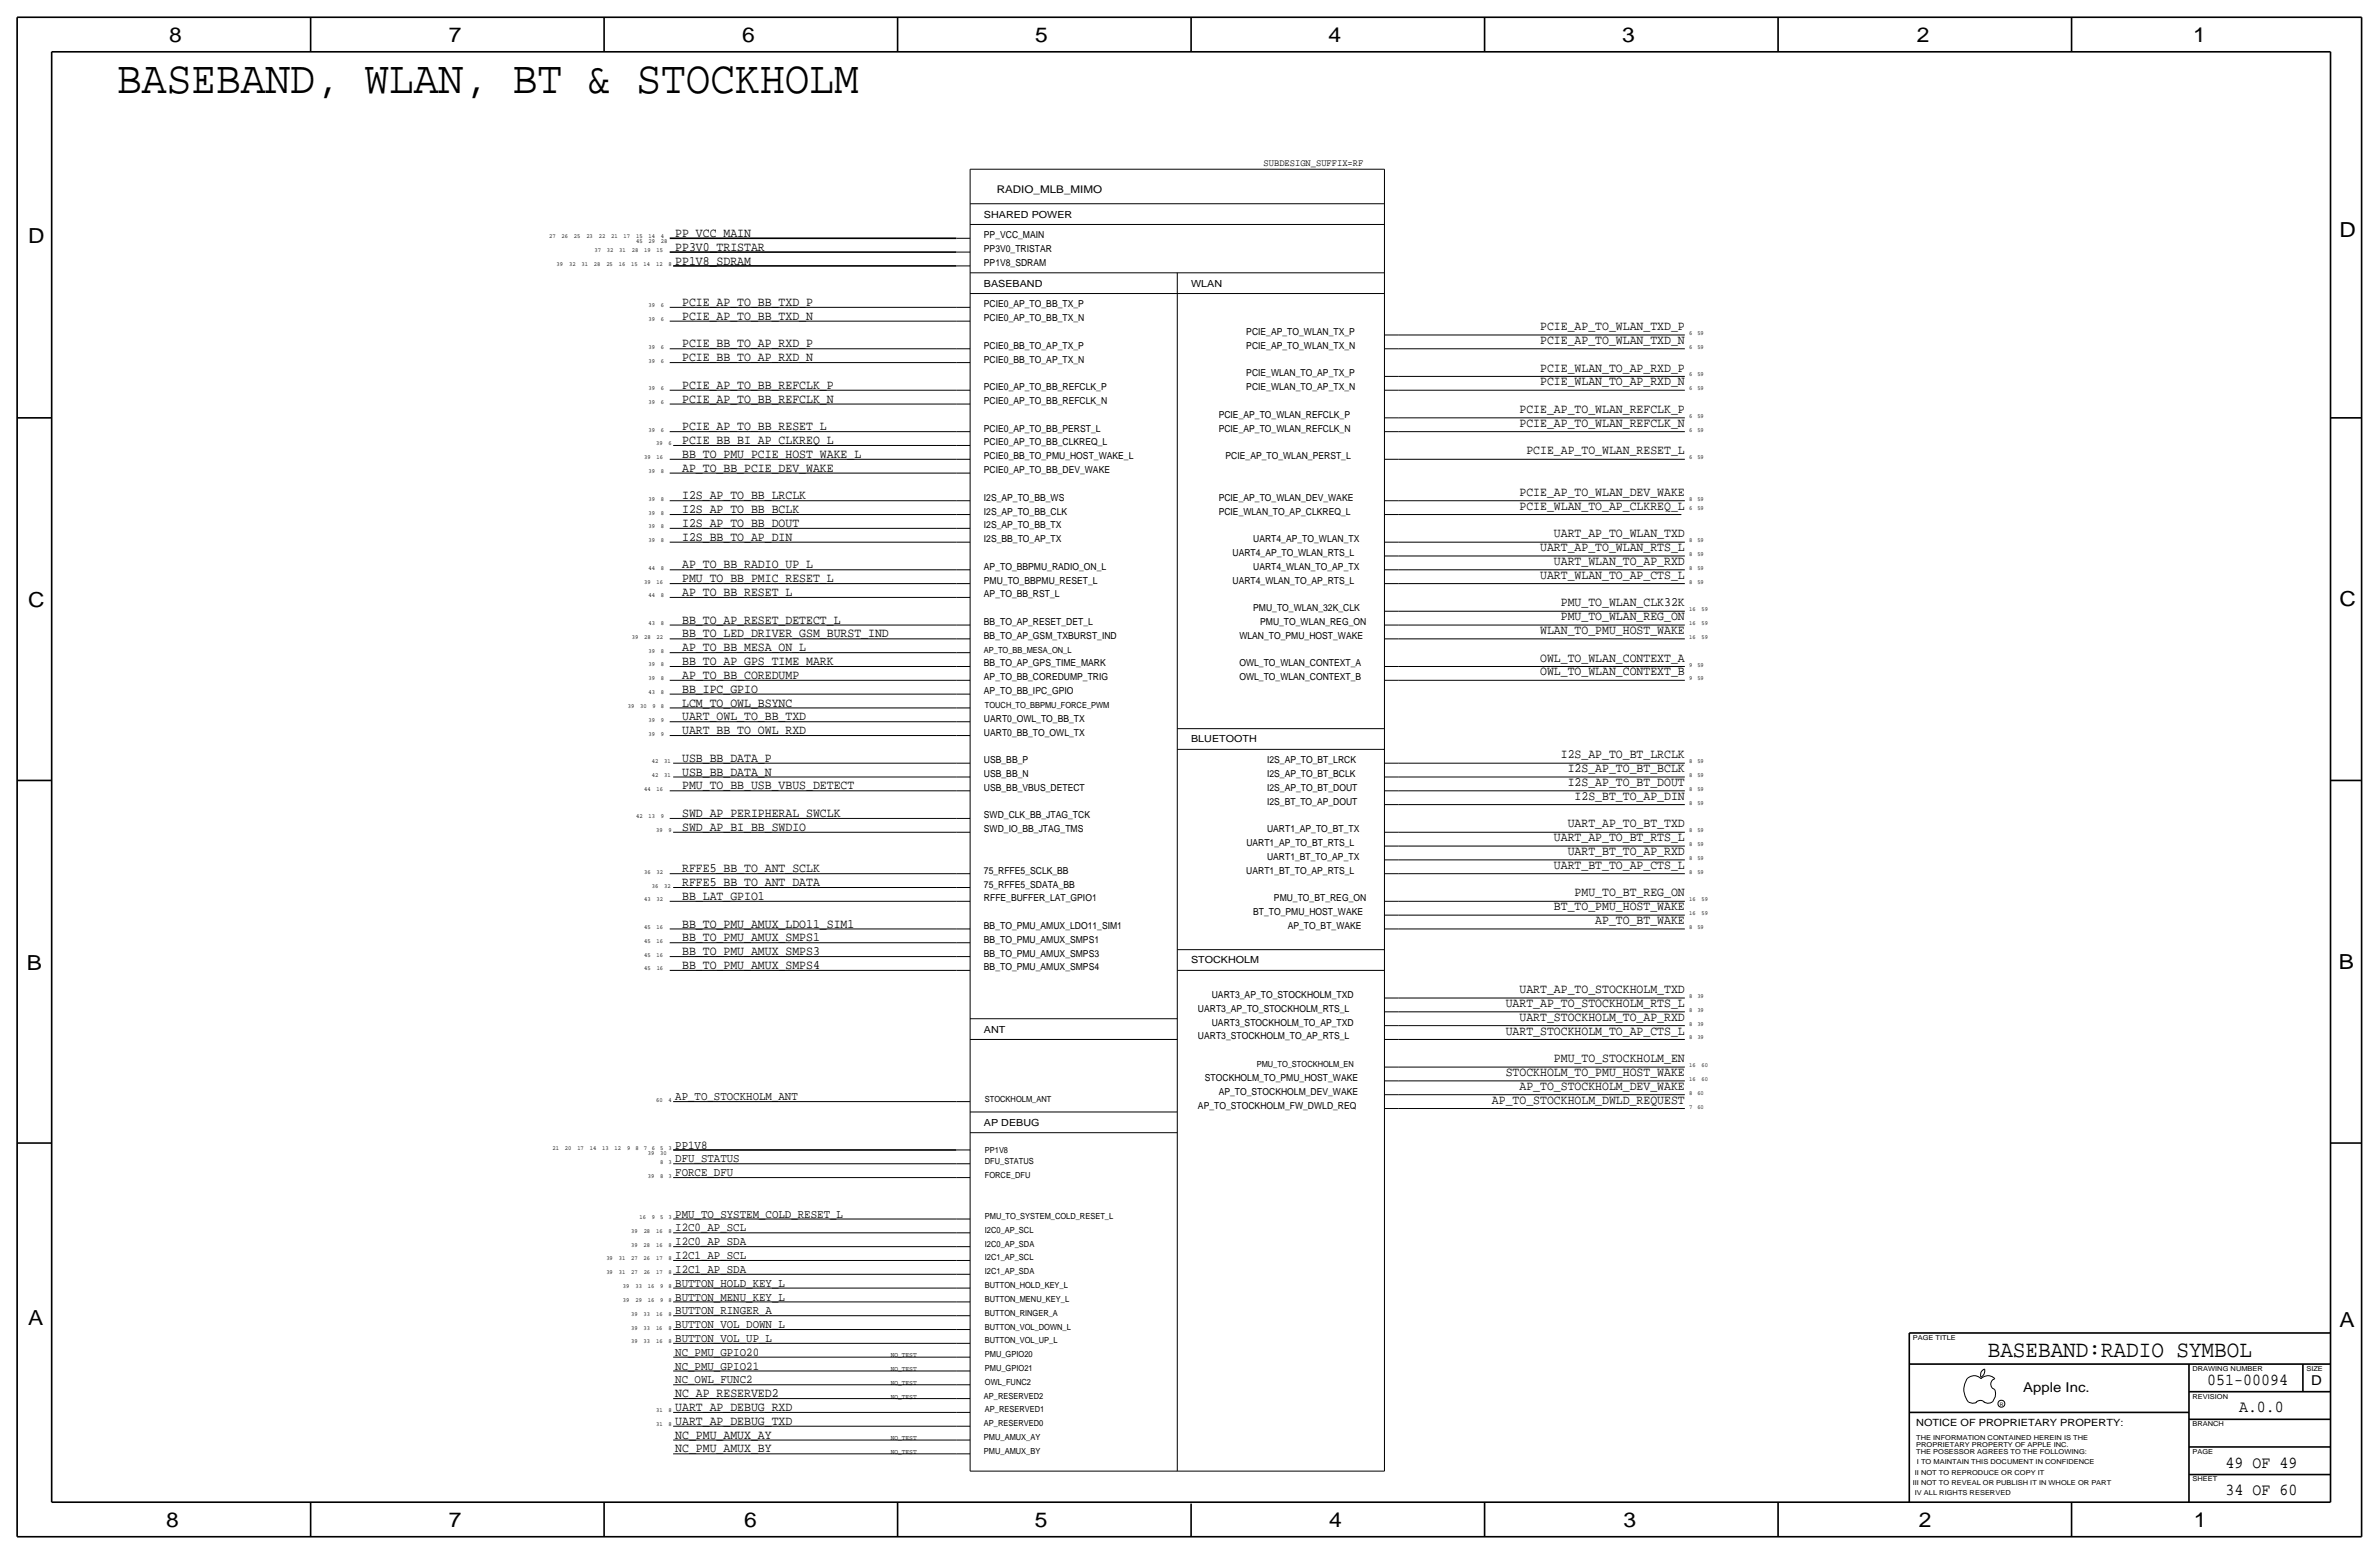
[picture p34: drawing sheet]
<svg xmlns="http://www.w3.org/2000/svg" width="875mm" height="572mm" viewBox="0 0 875 572" stroke-linecap="round" stroke-linejoin="round" font-family="sans-serif">
<defs><g id="words">
<text font-size="17" x="43.1" y="34.3">BASEBAND, WLAN, BT &amp; STOCKHOLM</text>
<text font-size="8.6" x="731.1" y="499.1">BASEBAND:RADIO SYMBOL</text>
<g font-size="7.6">
<text x="62.2" y="15.5">8</text>
<text x="165.1" y="15.5">7</text>
<text x="273" y="15.5">6</text>
<text x="380.7" y="15.5">5</text>
<text x="488.6" y="15.5">4</text>
<text x="596.6" y="15.5">3</text>
<text x="705.1" y="15.5">2</text>
<text x="806.7" y="15.5">1</text>
<text x="10.4" y="89.4">D</text>
<text x="860.5" y="87.1">D</text>
<text x="10.4" y="223.3">C</text>
<text x="860.5" y="222.8">C</text>
<text x="9.8" y="356.6">B</text>
<text x="860.3" y="356.4">B</text>
<text x="10.4" y="487.4">A</text>
<text x="860.5" y="488.2">A</text>
<text x="61.2" y="561.6">8</text>
<text x="165" y="561.6">7</text>
<text x="273.8" y="561.6">6</text>
<text x="380.7" y="561.6">5</text>
<text x="488.9" y="561.6">4</text>
<text x="597.1" y="561.6">3</text>
<text x="705.8" y="561.6">2</text>
<text x="806.9" y="561.6">1</text>
</g>
<g font-size="6.2">
<text x="811.9" y="509.3">051-00094</text>
<text x="823.6" y="519.4">A.0.0</text>
<text x="818.6" y="539.8">49 OF 49</text>
<text x="818.6" y="549.9">34 OF 60</text>
</g>
<g font-size="5">
<text x="850.1" y="509.3">D</text>
<text x="744.2" y="511.8">Apple Inc.</text>
</g>
<g font-size="4.7">
<text x="248.4" y="87.1">PP_VCC_MAIN</text>
<text x="248.4" y="92.2">PP3V0_TRISTAR</text>
<text x="248.4" y="97.3">PP1V8_SDRAM</text>
<text x="250.9" y="112.5">PCIE_AP_TO_BB_TXD_P</text>
<text x="250.9" y="117.6">PCIE_AP_TO_BB_TXD_N</text>
<text x="566.5" y="121.4">PCIE_AP_TO_WLAN_TXD_P</text>
<text x="250.9" y="127.8">PCIE_BB_TO_AP_RXD_P</text>
<text x="566.5" y="126.5">PCIE_AP_TO_WLAN_TXD_N</text>
<text x="250.9" y="132.8">PCIE_BB_TO_AP_RXD_N</text>
<text x="566.5" y="136.6">PCIE_WLAN_TO_AP_RXD_P</text>
<text x="250.9" y="143">PCIE_AP_TO_BB_REFCLK_P</text>
<text x="566.5" y="141.7">PCIE_WLAN_TO_AP_RXD_N</text>
<text x="250.9" y="148.1">PCIE_AP_TO_BB_REFCLK_N</text>
<text x="558.9" y="151.9">PCIE_AP_TO_WLAN_REFCLK_P</text>
<text x="250.9" y="158.2">PCIE_AP_TO_BB_RESET_L</text>
<text x="558.9" y="157">PCIE_AP_TO_WLAN_REFCLK_N</text>
<text x="250.9" y="163.3">PCIE_BB_BI_AP_CLKREQ_L</text>
<text x="561.4" y="167.1">PCIE_AP_TO_WLAN_RESET_L</text>
<text x="250.9" y="168.4">BB_TO_PMU_PCIE_HOST_WAKE_L</text>
<text x="250.9" y="173.5">AP_TO_BB_PCIE_DEV_WAKE</text>
<text x="250.9" y="183.6">I2S_AP_TO_BB_LRCLK</text>
<text x="558.9" y="182.4">PCIE_AP_TO_WLAN_DEV_WAKE</text>
<text x="250.9" y="188.7">I2S_AP_TO_BB_BCLK</text>
<text x="558.9" y="187.4">PCIE_WLAN_TO_AP_CLKREQ_L</text>
<text x="250.9" y="193.8">I2S_AP_TO_BB_DOUT</text>
<text x="571.5" y="197.6">UART_AP_TO_WLAN_TXD</text>
<text x="250.9" y="198.9">I2S_BB_TO_AP_DIN</text>
<text x="566.5" y="202.7">UART_AP_TO_WLAN_RTS_L</text>
<text x="250.9" y="209">AP_TO_BB_RADIO_UP_L</text>
<text x="571.5" y="207.8">UART_WLAN_TO_AP_RXD</text>
<text x="250.9" y="214.1">PMU_TO_BB_PMIC_RESET_L</text>
<text x="566.5" y="212.8">UART_WLAN_TO_AP_CTS_L</text>
<text x="250.9" y="219.2">AP_TO_BB_RESET_L</text>
<text x="574.1" y="223">PMU_TO_WLAN_CLK32K</text>
<text x="250.9" y="229.4">BB_TO_AP_RESET_DETECT_L</text>
<text x="566.5" y="233.2">WLAN_TO_PMU_HOST_WAKE</text>
<text x="574.1" y="228.1">PMU_TO_WLAN_REG_ON</text>
<text x="250.9" y="239.5">AP_TO_BB_MESA_ON_L</text>
<text x="250.9" y="234.4">BB_TO_LED_DRIVER_GSM_BURST_IND</text>
<text x="250.9" y="244.6">BB_TO_AP_GPS_TIME_MARK</text>
<text x="566.5" y="243.3">OWL_TO_WLAN_CONTEXT_A</text>
<text x="250.9" y="249.7">AP_TO_BB_COREDUMP</text>
<text x="566.5" y="248.4">OWL_TO_WLAN_CONTEXT_B</text>
<text x="250.9" y="254.8">BB_IPC_GPIO</text>
<text x="250.9" y="259.8">LCM_TO_OWL_BSYNC</text>
<text x="250.9" y="264.9">UART_OWL_TO_BB_TXD</text>
<text x="250.9" y="270">UART_BB_TO_OWL_RXD</text>
<text x="250.9" y="280.2">USB_BB_DATA_P</text>
<text x="574.1" y="278.9">I2S_AP_TO_BT_LRCLK</text>
<text x="250.9" y="285.2">USB_BB_DATA_N</text>
<text x="576.6" y="284">I2S_AP_TO_BT_BCLK</text>
<text x="250.9" y="290.3">PMU_TO_BB_USB_VBUS_DETECT</text>
<text x="576.6" y="289">I2S_AP_TO_BT_DOUT</text>
<text x="579.2" y="294.1">I2S_BT_TO_AP_DIN</text>
<text x="250.9" y="300.5">SWD_AP_PERIPHERAL_SWCLK</text>
<text x="250.9" y="305.6">SWD_AP_BI_BB_SWDIO</text>
<text x="576.6" y="304.3">UART_AP_TO_BT_TXD</text>
<text x="571.5" y="309.4">UART_AP_TO_BT_RTS_L</text>
<text x="576.6" y="314.4">UART_BT_TO_AP_RXD</text>
<text x="250.9" y="320.8">RFFE5_BB_TO_ANT_SCLK</text>
<text x="571.5" y="319.5">UART_BT_TO_AP_CTS_L</text>
<text x="250.9" y="325.9">RFFE5_BB_TO_ANT_DATA</text>
<text x="579.2" y="329.7">PMU_TO_BT_REG_ON</text>
<text x="250.9" y="331">BB_LAT_GPIO1</text>
<text x="571.5" y="334.8">BT_TO_PMU_HOST_WAKE</text>
<text x="250.9" y="341.1">BB_TO_PMU_AMUX_LDO11_SIM1</text>
<text x="586.8" y="339.8">AP_TO_BT_WAKE</text>
<text x="250.9" y="346.2">BB_TO_PMU_AMUX_SMPS1</text>
<text x="250.9" y="351.3">BB_TO_PMU_AMUX_SMPS3</text>
<text x="250.9" y="356.4">BB_TO_PMU_AMUX_SMPS4</text>
<text x="558.9" y="365.2">UART_AP_TO_STOCKHOLM_TXD</text>
<text x="553.8" y="370.3">UART_AP_TO_STOCKHOLM_RTS_L</text>
<text x="558.9" y="375.4">UART_STOCKHOLM_TO_AP_RXD</text>
<text x="553.8" y="380.5">UART_STOCKHOLM_TO_AP_CTS_L</text>
<text x="553.8" y="395.7">STOCKHOLM_TO_PMU_HOST_WAKE</text>
<text x="571.5" y="390.6">PMU_TO_STOCKHOLM_EN</text>
<text x="558.9" y="400.8">AP_TO_STOCKHOLM_DEV_WAKE</text>
<text x="548.7" y="405.9">AP_TO_STOCKHOLM_DWLD_REQUEST</text>
<text x="248.4" y="513.8">NC_AP_RESERVED2</text>
<text x="248.4" y="518.9">UART_AP_DEBUG_RXD</text>
<text x="248.4" y="524">UART_AP_DEBUG_TXD</text>
<text x="248.4" y="529.1">NC_PMU_AMUX_AY</text>
<text x="248.4" y="534.2">NC_PMU_AMUX_BY</text>
</g>
<g font-size="4.4">
<text x="248.4" y="404.6">AP_TO_STOCKHOLM_ANT</text>
<text x="248.4" y="422.4">PP1V8</text>
<text x="248.4" y="427.5">DFU_STATUS</text>
<text x="248.4" y="432.6">FORCE_DFU</text>
<text x="248.4" y="447.8">PMU_TO_SYSTEM_COLD_RESET_L</text>
<text x="248.4" y="452.9">I2C0_AP_SCL</text>
<text x="248.4" y="458">I2C0_AP_SDA</text>
<text x="248.4" y="463">I2C1_AP_SCL</text>
<text x="248.4" y="468.1">I2C1_AP_SDA</text>
<text x="248.4" y="473.2">BUTTON_HOLD_KEY_L</text>
<text x="248.4" y="478.3">BUTTON_MENU_KEY_L</text>
<text x="248.4" y="483.4">BUTTON_RINGER_A</text>
<text x="248.4" y="488.4">BUTTON_VOL_DOWN_L</text>
<text x="248.4" y="493.5">BUTTON_VOL_UP_L</text>
<text x="248.4" y="503.7">NC_PMU_GPIO21</text>
<text x="248.4" y="498.6">NC_PMU_GPIO20</text>
<text x="248.4" y="508.8">NC_OWL_FUNC2</text>
</g>
<text font-size="3.9" x="366.6" y="71.1">RADIO_MLB_MIMO</text>
<text font-size="3.7" x="704.8" y="524.5">NOTICE OF PROPRIETARY PROPERTY:</text>
<g font-size="3.6">
<text x="464.8" y="61">SUBDESIGN_SUFFIX=RF</text>
<text x="361.9" y="80">SHARED POWER</text>
<text x="361.9" y="105.4">BASEBAND</text>
<text x="438.1" y="105.4">WLAN</text>
<text x="438.1" y="273.1">BLUETOOTH</text>
<text x="438.1" y="354.3">STOCKHOLM</text>
<text x="361.9" y="379.7">ANT</text>
<text x="361.9" y="414">AP DEBUG</text>
</g>
<g font-size="3.5">
<text x="361.9" y="87.6">PP_VCC_MAIN</text>
<text x="361.9" y="92.7">PP3V0_TRISTAR</text>
<text x="361.9" y="97.8">PP1V8_SDRAM</text>
<text x="361.9" y="113">PCIE0_AP_TO_BB_TX_P</text>
<text x="361.9" y="118.1">PCIE0_AP_TO_BB_TX_N</text>
<text x="458.4" y="123.2">PCIE_AP_TO_WLAN_TX_P</text>
<text x="361.9" y="128.3">PCIE0_BB_TO_AP_TX_P</text>
<text x="458.4" y="128.3">PCIE_AP_TO_WLAN_TX_N</text>
<text x="361.9" y="133.4">PCIE0_BB_TO_AP_TX_N</text>
<text x="361.9" y="143.5">PCIE0_AP_TO_BB_REFCLK_P</text>
<text x="458.4" y="138.4">PCIE_WLAN_TO_AP_TX_P</text>
<text x="458.4" y="143.5">PCIE_WLAN_TO_AP_TX_N</text>
<text x="361.9" y="148.6">PCIE0_AP_TO_BB_REFCLK_N</text>
<text x="448.3" y="153.7">PCIE_AP_TO_WLAN_REFCLK_P</text>
<text x="361.9" y="158.8">PCIE0_AP_TO_BB_PERST_L</text>
<text x="448.3" y="158.7">PCIE_AP_TO_WLAN_REFCLK_N</text>
<text x="361.9" y="163.8">PCIE0_AP_TO_BB_CLKREQ_L</text>
<text x="361.9" y="168.9">PCIE0_BB_TO_PMU_HOST_WAKE_L</text>
<text x="361.9" y="174">PCIE0_AP_TO_BB_DEV_WAKE</text>
<text x="450.8" y="168.9">PCIE_AP_TO_WLAN_PERST_L</text>
<text x="361.9" y="184.2">I2S_AP_TO_BB_WS</text>
<text x="448.3" y="184.1">PCIE_AP_TO_WLAN_DEV_WAKE</text>
<text x="361.9" y="189.2">I2S_AP_TO_BB_CLK</text>
<text x="448.3" y="189.2">PCIE_WLAN_TO_AP_CLKREQ_L</text>
<text x="361.9" y="194.3">I2S_AP_TO_BB_TX</text>
<text x="361.9" y="199.4">I2S_BB_TO_AP_TX</text>
<text x="461" y="199.4">UART4_AP_TO_WLAN_TX</text>
<text x="361.9" y="209.6">AP_TO_BBPMU_RADIO_ON_L</text>
<text x="453.3" y="204.5">UART4_AP_TO_WLAN_RTS_L</text>
<text x="461" y="209.6">UART4_WLAN_TO_AP_TX</text>
<text x="361.9" y="214.6">PMU_TO_BBPMU_RESET_L</text>
<text x="453.3" y="214.6">UART4_WLAN_TO_AP_RTS_L</text>
<text x="361.9" y="219.7">AP_TO_BB_RST_L</text>
<text x="461" y="224.8">PMU_TO_WLAN_32K_CLK</text>
<text x="361.9" y="229.9">BB_TO_AP_RESET_DET_L</text>
<text x="463.5" y="229.9">PMU_TO_WLAN_REG_ON</text>
<text x="361.9" y="235">BB_TO_AP_GSM_TXBURST_IND</text>
<text x="455.9" y="235">WLAN_TO_PMU_HOST_WAKE</text>
<text x="361.9" y="245.1">BB_TO_AP_GPS_TIME_MARK</text>
<text x="455.9" y="245.1">OWL_TO_WLAN_CONTEXT_A</text>
<text x="361.9" y="250.2">AP_TO_BB_COREDUMP_TRIG</text>
<text x="455.9" y="250.2">OWL_TO_WLAN_CONTEXT_B</text>
<text x="361.9" y="255.3">AP_TO_BB_IPC_GPIO</text>
<text x="361.9" y="265.4">UART0_OWL_TO_BB_TX</text>
<text x="361.9" y="270.5">UART0_BB_TO_OWL_TX</text>
<text x="361.9" y="280.7">USB_BB_P</text>
<text x="466" y="280.7">I2S_AP_TO_BT_LRCK</text>
<text x="361.9" y="285.8">USB_BB_N</text>
<text x="466" y="285.8">I2S_AP_TO_BT_BCLK</text>
<text x="361.9" y="290.8">USB_BB_VBUS_DETECT</text>
<text x="466" y="290.8">I2S_AP_TO_BT_DOUT</text>
<text x="466" y="295.9">I2S_BT_TO_AP_DOUT</text>
<text x="361.9" y="301">SWD_CLK_BB_JTAG_TCK</text>
<text x="361.9" y="306.1">SWD_IO_BB_JTAG_TMS</text>
<text x="458.4" y="311.1">UART1_AP_TO_BT_RTS_L</text>
<text x="466" y="306.1">UART1_AP_TO_BT_TX</text>
<text x="466" y="316.2">UART1_BT_TO_AP_TX</text>
<text x="361.9" y="321.3">75_RFFE5_SCLK_BB</text>
<text x="458.4" y="321.3">UART1_BT_TO_AP_RTS_L</text>
<text x="361.9" y="326.4">75_RFFE5_SDATA_BB</text>
<text x="361.9" y="331.5">RFFE_BUFFER_LAT_GPIO1</text>
<text x="468.6" y="331.5">PMU_TO_BT_REG_ON</text>
<text x="361.9" y="341.6">BB_TO_PMU_AMUX_LDO11_SIM1</text>
<text x="461" y="336.6">BT_TO_PMU_HOST_WAKE</text>
<text x="473.7" y="341.6">AP_TO_BT_WAKE</text>
<text x="361.9" y="346.7">BB_TO_PMU_AMUX_SMPS1</text>
<text x="361.9" y="351.8">BB_TO_PMU_AMUX_SMPS3</text>
<text x="361.9" y="356.9">BB_TO_PMU_AMUX_SMPS4</text>
<text x="445.7" y="367">UART3_AP_TO_STOCKHOLM_TXD</text>
<text x="440.6" y="372.1">UART3_AP_TO_STOCKHOLM_RTS_L</text>
<text x="445.7" y="377.2">UART3_STOCKHOLM_TO_AP_TXD</text>
<text x="440.6" y="382.3">UART3_STOCKHOLM_TO_AP_RTS_L</text>
<text x="443.2" y="397.5">STOCKHOLM_TO_PMU_HOST_WAKE</text>
<text x="440.6" y="407.7">AP_TO_STOCKHOLM_FW_DWLD_REQ</text>
<text x="448.3" y="402.6">AP_TO_STOCKHOLM_DEV_WAKE</text>
</g>
<g font-size="3.1">
<text x="361.9" y="240">AP_TO_BB_MESA_ON_L</text>
<text x="362.3" y="260.3">TOUCH_TO_BBPMU_FORCE_PWM</text>
<text x="462.2" y="392.4">PMU_TO_STOCKHOLM_EN</text>
<text x="362.3" y="405.1">STOCKHOLM_ANT</text>
<text x="362.3" y="424.2">PP1V8</text>
<text x="362.3" y="428">DFU_STATUS</text>
<text x="362.3" y="433.1">FORCE_DFU</text>
<text x="362.3" y="448.3">PMU_TO_SYSTEM_COLD_RESET_L</text>
<text x="362.3" y="453.4">I2C0_AP_SCL</text>
<text x="362.3" y="458.5">I2C0_AP_SDA</text>
<text x="362.3" y="463.5">I2C1_AP_SCL</text>
<text x="362.3" y="468.6">I2C1_AP_SDA</text>
<text x="362.3" y="473.7">BUTTON_HOLD_KEY_L</text>
<text x="362.3" y="478.8">BUTTON_MENU_KEY_L</text>
<text x="362.3" y="483.9">BUTTON_RINGER_A</text>
<text x="362.3" y="488.9">BUTTON_VOL_DOWN_L</text>
<text x="362.3" y="494">BUTTON_VOL_UP_L</text>
<text x="362.3" y="499.1">PMU_GPIO20</text>
<text x="362.3" y="504.2">PMU_GPIO21</text>
<text x="362.3" y="509.3">OWL_FUNC2</text>
<text x="361.9" y="514.4">AP_RESERVED2</text>
<text x="362.3" y="519.4">AP_RESERVED1</text>
<text x="361.9" y="524.5">AP_RESERVED0</text>
<text x="361.9" y="529.6">PMU_AMUX_AY</text>
<text x="361.9" y="534.7">PMU_AMUX_BY</text>
</g>
<g font-size="2.6">
<text x="327.6" y="499.1">NO_TEST</text>
<text x="327.6" y="504.2">NO_TEST</text>
<text x="327.6" y="509.3">NO_TEST</text>
<text x="327.6" y="514.4">NO_TEST</text>
<text x="327.6" y="529.6">NO_TEST</text>
<text x="327.6" y="534.7">NO_TEST</text>
</g>
<g font-size="2.5">
<text x="703.5" y="492.8">PAGE TITLE</text>
<text x="806.4" y="504.2">DRAWING NUMBER</text>
<text x="848.3" y="504.2">SIZE</text>
<text x="806.4" y="514.4">REVISION</text>
<text x="806.4" y="524.5">BRANCH</text>
<text x="704.8" y="532.1">PROPRIETARY PROPERTY OF APPLE INC.</text>
<text x="704.8" y="529.6">THE INFORMATION CONTAINED HEREIN IS THE</text>
<text x="704.8" y="534.7">THE POSESSOR AGREES TO THE FOLLOWING:</text>
<text x="705.1" y="538.5">I TO MAINTAIN THIS DOCUMENT IN CONFIDENCE</text>
<text x="806.4" y="534.7">PAGE</text>
<text x="704.3" y="542.3">II NOT TO REPRODUCE OR COPY IT</text>
<text x="806.4" y="544.8">SHEET</text>
<text x="703.5" y="546.1">III NOT TO REVEAL OR PUBLISH IT IN WHOLE OR PART</text>
<text x="704.3" y="549.9">IV ALL RIGHTS RESERVED</text>
</g>
<g font-size="2.3">
<text x="202" y="87.6">27</text>
<text x="206.5" y="87.6">26</text>
<text x="211.1" y="87.6">25</text>
<text x="215.7" y="87.6">23</text>
<text x="220.2" y="87.6">22</text>
<text x="224.8" y="87.6">21</text>
<text x="229.4" y="87.6">17</text>
<text x="234" y="89.5">45</text>
<text x="234" y="87.6">15</text>
<text x="238.5" y="89.5">29</text>
<text x="238.5" y="87.6">14</text>
<text x="243.1" y="89.5">28</text>
<text x="243.1" y="87.6">4</text>
<text x="218.7" y="92.7">37</text>
<text x="223.2" y="92.7">32</text>
<text x="227.8" y="92.7">31</text>
<text x="232.4" y="92.7">28</text>
<text x="236.9" y="92.7">19</text>
<text x="241.5" y="92.7">15</text>
<text x="204.7" y="97.8">39</text>
<text x="209.3" y="97.8">32</text>
<text x="213.9" y="97.8">31</text>
<text x="218.5" y="97.8">28</text>
<text x="223" y="97.8">25</text>
<text x="227.6" y="97.8">16</text>
<text x="232.2" y="97.8">15</text>
<text x="236.7" y="97.8">14</text>
<text x="241.3" y="97.8">12</text>
<text x="245.9" y="97.8">8</text>
<text x="238.5" y="113">39</text>
<text x="243.1" y="113">6</text>
<text x="238.5" y="118.1">39</text>
<text x="243.1" y="118.1">6</text>
<text x="621.3" y="123.2">6</text>
<text x="624.3" y="123.2">59</text>
<text x="238.5" y="128.3">39</text>
<text x="243.1" y="128.3">6</text>
<text x="621.3" y="128.3">6</text>
<text x="624.3" y="128.3">59</text>
<text x="238.5" y="133.3">39</text>
<text x="243.1" y="133.3">6</text>
<text x="238.5" y="143.5">39</text>
<text x="243.1" y="143.5">6</text>
<text x="621.3" y="143.5">6</text>
<text x="621.3" y="138.4">6</text>
<text x="624.3" y="143.5">59</text>
<text x="624.3" y="138.4">59</text>
<text x="238.5" y="148.6">39</text>
<text x="243.1" y="148.6">6</text>
<text x="621.3" y="153.7">6</text>
<text x="624.3" y="153.7">59</text>
<text x="238.5" y="158.7">39</text>
<text x="243.1" y="158.7">6</text>
<text x="621.3" y="158.8">6</text>
<text x="624.3" y="158.8">59</text>
<text x="241.3" y="163.8">39</text>
<text x="245.9" y="163.8">6</text>
<text x="236.9" y="168.9">39</text>
<text x="238.5" y="174">39</text>
<text x="241.5" y="168.9">16</text>
<text x="243.1" y="174">8</text>
<text x="621.3" y="168.9">6</text>
<text x="624.3" y="168.9">59</text>
<text x="238.5" y="184.1">39</text>
<text x="243.1" y="184.1">8</text>
<text x="621.3" y="184.2">8</text>
<text x="624.3" y="184.2">59</text>
<text x="238.5" y="189.2">39</text>
<text x="243.1" y="189.2">8</text>
<text x="621.3" y="187.5">6</text>
<text x="624.3" y="187.5">59</text>
<text x="238.5" y="194.3">39</text>
<text x="243.1" y="194.3">8</text>
<text x="238.5" y="199.4">39</text>
<text x="243.1" y="199.4">8</text>
<text x="621.3" y="199.4">8</text>
<text x="624.3" y="199.4">59</text>
<text x="238.5" y="209.6">44</text>
<text x="243.1" y="209.6">8</text>
<text x="621.3" y="209.6">8</text>
<text x="621.3" y="204.5">8</text>
<text x="624.3" y="209.6">59</text>
<text x="624.3" y="204.5">59</text>
<text x="237" y="214.6">39</text>
<text x="241.5" y="214.6">16</text>
<text x="621.3" y="214.6">8</text>
<text x="624.3" y="214.6">59</text>
<text x="238.5" y="219.7">44</text>
<text x="243.1" y="219.7">8</text>
<text x="621.3" y="224.8">16</text>
<text x="625.8" y="224.8">59</text>
<text x="238.5" y="229.9">43</text>
<text x="243.1" y="229.9">8</text>
<text x="621.3" y="229.9">16</text>
<text x="625.8" y="229.9">59</text>
<text x="232.4" y="234.9">39</text>
<text x="236.9" y="234.9">28</text>
<text x="241.5" y="234.9">22</text>
<text x="621.3" y="235">16</text>
<text x="625.8" y="235">59</text>
<text x="238.5" y="240">39</text>
<text x="238.5" y="245.1">39</text>
<text x="243.1" y="240">8</text>
<text x="243.1" y="245.1">8</text>
<text x="621.3" y="245.1">9</text>
<text x="624.3" y="245.1">59</text>
<text x="238.5" y="250.2">39</text>
<text x="243.1" y="250.2">8</text>
<text x="621.3" y="250.2">9</text>
<text x="624.3" y="250.2">59</text>
<text x="238.5" y="255.3">43</text>
<text x="243.1" y="255.3">8</text>
<text x="230.9" y="260.3">39</text>
<text x="235.5" y="260.3">30</text>
<text x="240" y="260.3">9</text>
<text x="243.1" y="260.3">8</text>
<text x="238.5" y="265.4">39</text>
<text x="243.1" y="265.4">9</text>
<text x="238.5" y="270.5">39</text>
<text x="243.1" y="270.5">9</text>
<text x="239.8" y="280.7">42</text>
<text x="244.3" y="280.7">31</text>
<text x="621.3" y="280.7">8</text>
<text x="624.3" y="280.7">59</text>
<text x="239.7" y="285.7">42</text>
<text x="244.3" y="285.7">31</text>
<text x="621.3" y="285.8">8</text>
<text x="624.3" y="285.8">59</text>
<text x="237" y="290.8">44</text>
<text x="241.5" y="290.8">16</text>
<text x="621.3" y="290.8">8</text>
<text x="624.3" y="290.8">59</text>
<text x="621.3" y="295.9">8</text>
<text x="624.3" y="295.9">59</text>
<text x="234" y="301">42</text>
<text x="238.5" y="301">13</text>
<text x="243.1" y="301">9</text>
<text x="241.3" y="306.1">39</text>
<text x="245.9" y="306.1">9</text>
<text x="621.3" y="306.1">8</text>
<text x="621.3" y="311.2">8</text>
<text x="624.3" y="306.1">59</text>
<text x="624.3" y="311.2">59</text>
<text x="621.3" y="316.2">8</text>
<text x="624.3" y="316.2">59</text>
<text x="237" y="321.3">36</text>
<text x="241.5" y="321.3">32</text>
<text x="621.3" y="321.3">8</text>
<text x="624.3" y="321.3">59</text>
<text x="239.7" y="326.4">36</text>
<text x="244.3" y="326.4">32</text>
<text x="236.9" y="331.5">43</text>
<text x="241.5" y="331.5">32</text>
<text x="621.3" y="331.5">16</text>
<text x="625.8" y="331.5">59</text>
<text x="237" y="341.6">45</text>
<text x="241.5" y="341.6">16</text>
<text x="621.3" y="336.6">16</text>
<text x="621.3" y="341.6">8</text>
<text x="624.3" y="341.6">59</text>
<text x="625.8" y="336.6">59</text>
<text x="237" y="346.7">45</text>
<text x="241.5" y="346.7">16</text>
<text x="237" y="351.8">45</text>
<text x="241.5" y="351.8">16</text>
<text x="237" y="356.9">45</text>
<text x="241.5" y="356.9">16</text>
<text x="621.3" y="367">8</text>
<text x="624.3" y="367">39</text>
<text x="621.3" y="377.2">8</text>
<text x="621.3" y="372.1">8</text>
<text x="624.3" y="377.2">39</text>
<text x="624.3" y="372.1">39</text>
<text x="621.3" y="382.3">8</text>
<text x="624.3" y="382.3">39</text>
<text x="621.3" y="392.4">16</text>
<text x="625.8" y="392.4">60</text>
<text x="621.3" y="397.5">16</text>
<text x="625.8" y="397.5">60</text>
<text x="241.3" y="405.1">60</text>
<text x="245.9" y="405.1">4</text>
<text x="621.3" y="407.7">7</text>
<text x="621.3" y="402.6">8</text>
<text x="624.3" y="407.7">60</text>
<text x="624.3" y="402.6">60</text>
<text x="203.2" y="422.9">21</text>
<text x="207.8" y="422.9">20</text>
<text x="212.4" y="422.9">17</text>
<text x="216.9" y="422.9">14</text>
<text x="221.5" y="422.9">13</text>
<text x="226.1" y="422.9">12</text>
<text x="230.7" y="422.9">9</text>
<text x="233.7" y="422.9">8</text>
<text x="236.8" y="422.9">7</text>
<text x="238.3" y="424.7">39</text>
<text x="239.8" y="422.9">6</text>
<text x="242.8" y="424.7">30</text>
<text x="242.8" y="422.9">5</text>
<text x="245.9" y="422.9">3</text>
<text x="242.8" y="428">8</text>
<text x="245.9" y="428">3</text>
<text x="238.3" y="433.1">39</text>
<text x="242.8" y="433.1">8</text>
<text x="245.9" y="433.1">3</text>
<text x="235.2" y="448.3">16</text>
<text x="239.8" y="448.3">9</text>
<text x="242.8" y="448.3">5</text>
<text x="245.9" y="448.3">3</text>
<text x="232.2" y="453.4">39</text>
<text x="236.8" y="453.4">28</text>
<text x="241.3" y="453.4">16</text>
<text x="245.9" y="453.4">8</text>
<text x="232.2" y="458.5">39</text>
<text x="236.7" y="458.5">28</text>
<text x="241.3" y="458.5">16</text>
<text x="245.9" y="458.5">8</text>
<text x="223" y="463.5">39</text>
<text x="227.6" y="463.5">31</text>
<text x="232.2" y="463.5">27</text>
<text x="236.7" y="463.5">26</text>
<text x="241.3" y="463.5">17</text>
<text x="245.9" y="463.5">8</text>
<text x="223" y="468.6">39</text>
<text x="227.6" y="468.6">31</text>
<text x="229.1" y="473.7">39</text>
<text x="232.2" y="468.6">27</text>
<text x="233.7" y="473.7">33</text>
<text x="236.8" y="468.6">26</text>
<text x="238.3" y="473.7">16</text>
<text x="241.3" y="468.6">17</text>
<text x="242.9" y="473.7">9</text>
<text x="245.9" y="468.6">8</text>
<text x="245.9" y="473.7">8</text>
<text x="229.1" y="478.8">39</text>
<text x="233.7" y="478.8">29</text>
<text x="238.3" y="478.8">16</text>
<text x="242.9" y="478.8">9</text>
<text x="245.9" y="478.8">8</text>
<text x="232.2" y="483.9">39</text>
<text x="236.7" y="483.9">33</text>
<text x="241.3" y="483.9">16</text>
<text x="245.9" y="483.9">8</text>
<text x="232.2" y="488.9">39</text>
<text x="236.7" y="488.9">33</text>
<text x="241.3" y="488.9">16</text>
<text x="245.9" y="488.9">8</text>
<text x="232.2" y="494">39</text>
<text x="236.7" y="494">33</text>
<text x="241.3" y="494">16</text>
<text x="245.9" y="494">8</text>
<text x="241.3" y="519.4">31</text>
<text x="245.9" y="519.4">8</text>
<text x="241.3" y="524.5">31</text>
<text x="245.9" y="524.5">8</text>
</g>
<text font-size="1.8" x="735.5" y="516.9">R</text>
</g></defs>
<g fill="none" stroke="#000" stroke-width=".37">
<path d="M356.8 62.2h152.4zM356.8 74.9h152.4zM356.8 62.2v478.8zM509.2 62.2v478.8zM351.7 92.7h5.1zM351.7 87.6h5.1zM351.7 97.8h5.1zM356.8 82.6h152.4zM246.3 113h105.4zM246.3 118.1h105.4zM351.7 113h5.1zM351.7 118.1h5.1z"/>
<path d="M356.8 108h152.4zM356.8 100.3h152.4zM433 100.3v440.7zM246.3 128.3h105.4zM246.3 133.4h105.4zM351.7 128.3h5.1zM351.7 133.4h5.1zM509.2 128.3h5.1zM509.2 123.2h5.1zM509.2 138.4h5.1zM514.3 123.2h105.4zM514.3 128.3h105.4z"/>
<path d="M514.3 138.4h105.4zM246.3 143.5h105.4zM246.3 148.6h105.4zM246.3 158.8h105.4zM351.7 158.8h5.1zM351.7 148.6h5.1zM351.7 143.5h5.1zM509.2 158.8h5.1zM509.2 143.5h5.1zM509.2 153.7h5.1zM514.3 153.7h105.4zM514.3 158.8h105.4z"/>
<path d="M514.3 143.5h105.4zM246.3 174h105.4zM246.3 168.9h105.4zM247.6 163.8h104.1zM351.7 174h5.1zM351.7 163.8h5.1zM351.7 168.9h5.1zM509.2 168.9h5.1zM514.3 168.9h105.4zM246.3 194.3h105.4zM246.3 189.2h105.4zM246.3 184.2h105.4z"/>
<path d="M246.3 199.4h105.4zM351.7 199.4h5.1zM351.7 194.3h5.1zM351.7 189.2h5.1zM351.7 184.2h5.1zM509.2 199.4h5.1zM509.2 184.2h5.1zM509.2 189.2h5.1zM514.3 184.2h105.4zM514.3 189.2h104.1zM514.3 199.4h105.4zM246.3 214.6h105.4z"/>
<path d="M246.3 209.6h105.4zM246.3 219.7h105.4zM351.7 214.6h5.1zM351.7 219.7h5.1zM351.7 209.6h5.1zM509.2 214.6h5.1zM509.2 209.6h5.1zM509.2 204.5h5.1zM514.3 204.5h105.4zM514.3 209.6h105.4zM514.3 214.6h105.4zM246.3 229.9h105.4z"/>
<path d="M246.3 235h105.4zM351.7 235h5.1zM351.7 229.9h5.1zM509.2 224.8h5.1zM509.2 229.9h5.1zM509.2 235h5.1zM514.3 235h105.4zM514.3 229.9h105.4zM514.3 224.8h105.4zM246.3 245.1h105.4zM246.3 240h105.4zM246.3 250.2h105.4z"/>
<path d="M246.3 255.3h105.4zM351.7 250.2h5.1zM351.7 255.3h5.1zM351.7 245.1h5.1zM351.7 240h5.1zM509.2 245.1h5.1zM509.2 250.2h5.1zM514.3 250.2h105.4zM514.3 245.1h105.4zM246.3 270.5h105.4zM246.3 265.4h105.4zM246.3 260.4h105.4z"/>
<path d="M351.7 265.4h5.1zM351.7 270.5h5.1zM351.7 260.4h5.1zM433 268h76.2zM433 275.6h76.2zM246.3 290.8h105.4zM247.6 280.7h104.1zM247.6 285.8h104.1zM351.7 290.8h5.1zM351.7 285.8h5.1zM351.7 280.7h5.1zM509.2 280.7h5.1z"/>
<path d="M509.2 290.8h5.1zM509.2 295.9h5.1zM509.2 285.8h5.1zM514.3 295.9h105.4zM514.3 285.8h105.4zM514.3 290.8h105.4zM514.3 280.7h105.4zM246.3 301h105.4zM247.6 306.1h104.1zM351.7 306.1h5.1zM351.7 301h5.1zM509.2 316.2h5.1z"/>
<path d="M509.2 306.1h5.1zM509.2 311.2h5.1zM514.3 306.1h105.4zM514.3 311.2h105.4zM514.3 316.2h105.4zM246.3 321.3h105.4zM246.3 331.5h105.4zM247.6 326.4h104.1zM351.7 331.5h5.1zM351.7 321.3h5.1zM351.7 326.4h5.1zM509.2 331.5h5.1z"/>
<path d="M509.2 321.3h5.1zM509.2 336.6h5.1zM514.3 331.5h105.4zM514.3 321.3h105.4zM514.3 336.6h105.4zM246.3 356.9h105.4zM246.3 346.7h105.4zM246.3 341.6h105.4zM246.3 351.8h105.4zM351.7 341.6h5.1zM351.7 356.9h5.1zM351.7 346.7h5.1z"/>
<path d="M351.7 351.8h5.1zM433 356.9h76.2zM433 349.2h76.2zM509.2 341.6h5.1zM514.3 341.6h105.4zM356.8 374.6h76.2zM509.2 377.2h5.1zM509.2 372.1h5.1zM509.2 367h5.1zM514.3 372.1h105.4zM514.3 367h105.4zM514.3 377.2h105.4z"/>
<path d="M356.8 382.3h76.2zM509.2 397.5h5.1zM509.2 382.3h5.1zM509.2 392.4h5.1zM514.3 392.4h105.4zM514.3 397.5h105.4zM514.3 382.3h105.4zM247.6 405.1h104.1zM351.7 405.1h5.1zM356.8 408.9h76.2zM356.8 416.6h76.2zM509.2 407.7h5.1z"/>
<path d="M509.2 402.6h5.1zM514.3 402.6h105.4zM514.3 407.7h105.4zM247.6 428h104.1zM247.6 433.1h104.1zM351.7 422.9h5.1zM351.7 428h5.1zM351.7 433.1h5.1zM247.6 448.3h104.1zM247.6 453.4h104.1zM247.6 458.5h104.1zM351.7 458.5h5.1z"/>
<path d="M351.7 453.4h5.1zM351.7 448.3h5.1zM247.6 473.7h104.1zM247.6 478.8h104.1zM247.6 468.6h104.1zM247.6 463.6h104.1zM351.7 478.8h5.1zM351.7 473.7h5.1zM351.7 468.6h5.1zM351.7 463.6h5.1zM247.6 499.1h104.1zM247.6 483.9h104.1z"/>
<path d="M247.6 494h104.1zM247.6 488.9h104.1zM351.7 488.9h5.1zM351.7 494h5.1zM351.7 499.1h5.1zM351.7 483.9h5.1zM247.6 514.4h104.1zM247.6 519.4h104.1zM247.6 509.3h104.1zM247.6 504.2h104.1zM351.7 514.4h5.1zM351.7 509.3h5.1z"/>
<path d="M351.7 519.4h5.1zM351.7 504.2h5.1zM724.1 515.6l.5 .2a2.67 2.67 0 0 0 2.5-.2M726.8 515.7a2.09 2.09 0 0 1 3.1 0M728.6 506.5a2.69 2.69 0 0 0 1.3-3 2.26 2.26 0 0 0-1.3 3M729.7 515.6l.4 .2a2.67 2.67 0 0 0 2.6-.2M733.7 511.1a4.5 4.5 0 0 1-1 4.6M733.8 511a2.08 2.08 0 0 1-1.6-2 2.08 2.08 0 0 1 1.6-2 3.4 3.4 0 0 0-5.1 0 3.6 3.6 0 0 0-3.9-.8 3.6 3.6 0 0 0-2.3 3.3 7.1 7.1 0 0 0 1.6 6.2M247.6 534.7h104.1zM247.6 529.6h104.1zM247.6 524.5h104.1zM351.7 534.7h5.1z"/>
<path d="M351.7 529.6h5.1zM351.7 524.5h5.1zM356.8 541h152.4z"/>
<circle cx="736.1" cy="516.2" r="1.28"/>
</g>
<g fill="none" stroke="#000" stroke-width=".6" stroke-linecap="butt">
<path d="M6.3 6.4v558.7zM6.3 6.4h862.3zM19 19.1v533.4zM19 19.1h838.2zM114.2 6.4v12.7zM222.2 6.4v12.7zM330.1 6.4v12.7zM438.1 6.4v12.7zM546.1 6.4v12.7zM654 6.4v12.7zM762 6.4v12.7zM857.2 19.1v533.4z"/>
<path d="M868.6 6.4v558.7zM246.3 87.6h105.4zM246.3 92.7h105.4zM247.6 97.8h104.1zM6.3 153.7h12.7zM857.2 153.7h11.4zM6.3 287h12.7zM857.2 287h11.4zM6.3 420.4h12.7zM247.6 422.9h104.1zM857.2 420.4h11.4zM702.3 490.2v62.3z"/>
<path d="M702.3 490.2h154.9zM702.3 519.4h102.8zM702.3 501.6h154.9zM805.1 501.6v50.8zM805.1 511.8h52.1zM847 501.6v10.2zM805.1 522h52.1zM805.1 532.1h52.1zM19 552.5h838.2zM114.2 552.4v12.7zM222.2 552.5v12.7zM330.1 552.5v12.7z"/>
<path d="M438.1 553v12.1zM546.1 552.5v12.7zM654 552.5v12.7zM762 552.5v12.7zM805.1 542.3h52.1zM6.3 565.1h862.3z"/>
</g>
<use href="#words"/>
</svg>
